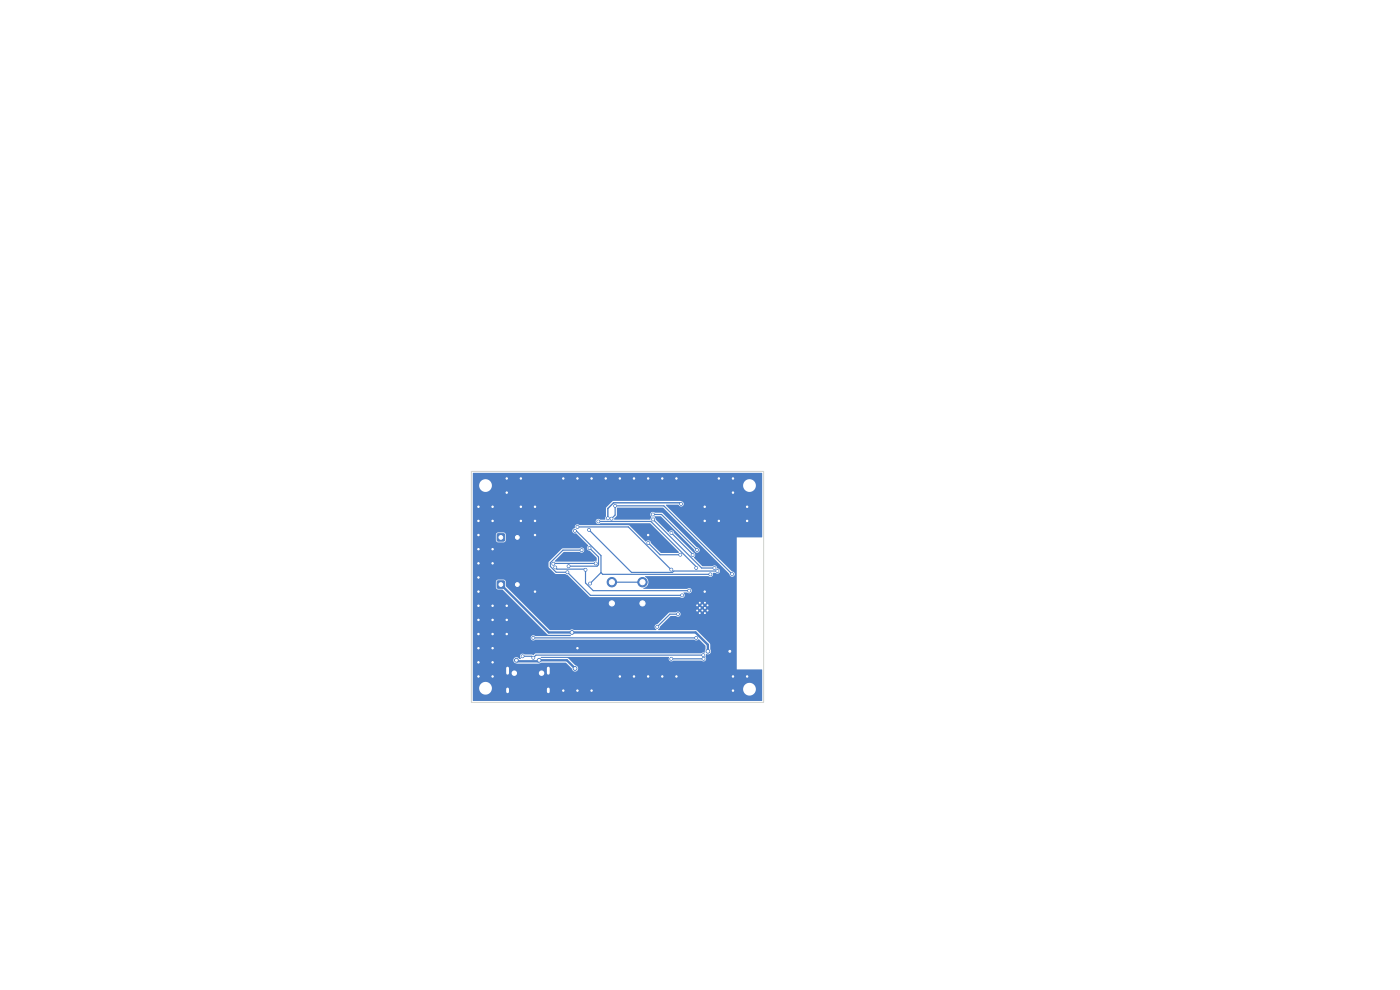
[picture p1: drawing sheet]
<svg xmlns="http://www.w3.org/2000/svg" width="297mm" height="210mm" viewBox="0 0 297 210" stroke-linecap="round" stroke-linejoin="round" font-family="sans-serif">
<g fill="#4d7fc4" stroke="#4d7fc4" stroke-width=".21">
<path d="M105.5 113.3h1.5v1.4h-1.5z"/>
<path d="M105.5 123.3h1.5v1.4h-1.5z"/>
<circle cx="109.7" cy="114" r=".8"/>
<circle cx="109.7" cy="124" r=".8"/>
<circle cx="129.8" cy="123.5" r="1"/>
<circle cx="136.3" cy="123.5" r="1"/>
<circle cx="129.8" cy="128" r="1"/>
<circle cx="136.3" cy="128" r="1"/>
<circle cx="149.5" cy="127.9" r=".3"/>
<circle cx="148.5" cy="127.9" r=".3"/>
<circle cx="150.1" cy="128.4" r=".3"/>
<circle cx="149" cy="128.4" r=".3"/>
<circle cx="147.9" cy="128.4" r=".3"/>
<circle cx="149.5" cy="129" r=".3"/>
<circle cx="148.5" cy="129" r=".3"/>
<circle cx="150.1" cy="129.5" r=".3"/>
<circle cx="149" cy="129.5" r=".3"/>
<circle cx="147.9" cy="129.5" r=".3"/>
<circle cx="149.5" cy="130.1" r=".3"/>
<circle cx="148.5" cy="130.1" r=".3"/>
<circle cx="107.5" cy="101.5" r=".3"/>
<circle cx="155.5" cy="104.5" r=".3"/>
<circle cx="101.5" cy="125.5" r=".3"/>
<circle cx="104.5" cy="128.5" r=".3"/>
<circle cx="137.5" cy="113.5" r=".3"/>
<circle cx="101.5" cy="134.5" r=".3"/>
<circle cx="101.5" cy="128.5" r=".3"/>
<circle cx="140.5" cy="143.5" r=".3"/>
<circle cx="104.5" cy="143.5" r=".3"/>
<circle cx="119.5" cy="146.5" r=".3"/>
<circle cx="158.5" cy="110.5" r=".3"/>
<circle cx="104.5" cy="131.5" r=".3"/>
<circle cx="104.5" cy="110.5" r=".3"/>
<circle cx="107.5" cy="128.5" r=".3"/>
<circle cx="149.5" cy="110.5" r=".3"/>
<circle cx="143.5" cy="143.5" r=".3"/>
<circle cx="104.5" cy="119.5" r=".3"/>
<circle cx="140.5" cy="101.5" r=".3"/>
<circle cx="131.5" cy="101.5" r=".3"/>
<circle cx="101.5" cy="107.5" r=".3"/>
<circle cx="143.5" cy="101.5" r=".3"/>
<circle cx="122.5" cy="137.5" r=".3"/>
<circle cx="107.5" cy="134.5" r=".3"/>
<circle cx="158.5" cy="107.5" r=".3"/>
<circle cx="155.5" cy="101.5" r=".3"/>
<circle cx="154.8" cy="138.2" r=".4"/>
<circle cx="128.5" cy="101.5" r=".3"/>
<circle cx="152.5" cy="110.5" r=".3"/>
<circle cx="152.5" cy="101.5" r=".3"/>
<circle cx="107.5" cy="104.5" r=".3"/>
<circle cx="113.5" cy="110.5" r=".3"/>
<circle cx="104.5" cy="134.5" r=".3"/>
<circle cx="101.5" cy="116.5" r=".3"/>
<circle cx="137.5" cy="101.5" r=".3"/>
<circle cx="113.5" cy="107.5" r=".3"/>
<circle cx="101.5" cy="110.5" r=".3"/>
<circle cx="119.5" cy="101.5" r=".3"/>
<circle cx="110.5" cy="101.5" r=".3"/>
<circle cx="122.5" cy="101.5" r=".3"/>
<circle cx="107.5" cy="131.5" r=".3"/>
<circle cx="137.5" cy="143.5" r=".3"/>
<circle cx="149.5" cy="125.5" r=".3"/>
<circle cx="104.5" cy="107.5" r=".3"/>
<circle cx="113.5" cy="125.5" r=".3"/>
<circle cx="134.5" cy="101.5" r=".3"/>
<circle cx="101.5" cy="140.5" r=".3"/>
<circle cx="155.5" cy="146.5" r=".3"/>
<circle cx="149.5" cy="107.5" r=".3"/>
<circle cx="110.5" cy="110.5" r=".3"/>
<circle cx="113.5" cy="113.5" r=".3"/>
<circle cx="125.5" cy="146.5" r=".3"/>
<circle cx="101.5" cy="113.5" r=".3"/>
<circle cx="158.5" cy="143.5" r=".3"/>
<circle cx="131.5" cy="143.5" r=".3"/>
<circle cx="134.5" cy="143.5" r=".3"/>
<circle cx="104.5" cy="116.5" r=".3"/>
<circle cx="101.5" cy="131.5" r=".3"/>
<circle cx="101.5" cy="122.5" r=".3"/>
<circle cx="122.5" cy="146.5" r=".3"/>
<circle cx="101.5" cy="119.5" r=".3"/>
<circle cx="101.5" cy="137.5" r=".3"/>
<circle cx="104.5" cy="140.5" r=".3"/>
<circle cx="110.5" cy="107.5" r=".3"/>
<circle cx="101.5" cy="143.5" r=".3"/>
<circle cx="125.5" cy="101.5" r=".3"/>
<circle cx="155.5" cy="143.5" r=".3"/>
<circle cx="104.5" cy="137.5" r=".3"/>
<circle cx="122" cy="141.8" r=".4"/>
<circle cx="114.4" cy="140.1" r=".4"/>
<circle cx="109.5" cy="140.1" r=".4"/>
<circle cx="113.1" cy="139.5" r=".3"/>
<circle cx="149.2" cy="139" r=".3"/>
<circle cx="110.9" cy="139.2" r=".3"/>
<circle cx="147.7" cy="135.3" r=".3"/>
<circle cx="113.1" cy="135.3" r=".3"/>
<circle cx="129" cy="109.9" r=".3"/>
<circle cx="144.5" cy="106.9" r=".3"/>
<circle cx="121.3" cy="134.2" r=".4"/>
<circle cx="150.2" cy="138.2" r=".4"/>
<circle cx="122" cy="112.6" r=".3"/>
<circle cx="125.2" cy="123.8" r=".3"/>
<circle cx="150.7" cy="121.8" r=".3"/>
<circle cx="146.9" cy="117.7" r=".3"/>
<circle cx="142.4" cy="113.1" r=".3"/>
<circle cx="138.5" cy="110.2" r=".3"/>
<circle cx="151.6" cy="120.5" r=".3"/>
<circle cx="147.9" cy="116.7" r=".3"/>
<circle cx="138.5" cy="109.1" r=".3"/>
<circle cx="126.9" cy="110.6" r=".3"/>
<circle cx="147.7" cy="120.5" r=".3"/>
<circle cx="139.4" cy="133" r=".3"/>
<circle cx="143.8" cy="130.3" r=".3"/>
<circle cx="144.3" cy="117.7" r=".3"/>
<circle cx="137.5" cy="115.2" r=".3"/>
<circle cx="120.4" cy="121.4" r=".3"/>
<circle cx="144.7" cy="126.3" r=".3"/>
<circle cx="123.4" cy="116.7" r=".3"/>
<circle cx="146.2" cy="125.3" r=".3"/>
<circle cx="117.8" cy="120.4" r=".3"/>
<circle cx="124.2" cy="120.9" r=".3"/>
<circle cx="152.2" cy="121.1" r=".3"/>
<circle cx="124.9" cy="112.4" r=".3"/>
<circle cx="130.5" cy="107.3" r=".3"/>
<circle cx="129.7" cy="110" r=".3"/>
<circle cx="155.3" cy="121.8" r=".3"/>
<circle cx="117.4" cy="119.6" r=".3"/>
<circle cx="126.4" cy="119.5" r=".3"/>
<circle cx="120.6" cy="120.1" r=".3"/>
<circle cx="125.1" cy="116.3" r=".3"/>
<circle cx="142.4" cy="139.8" r=".3"/>
<circle cx="149.2" cy="139.8" r=".3"/>
<circle cx="142.4" cy="120.8" r=".3"/>
<circle cx="122.5" cy="111.8" r=".3"/>
</g>
<path d="M107.7 141.7v1.1M107.7 146.2v.6M116.3 141.7v1.1M116.3 146.2v.6" fill="none" stroke="#4d7fc4" stroke-width="1"/>
<path d="M106.2 124l10.2 10.2h31.2l2.6 2.6v1.4M109.7 124l4 4h22.6l.4 .4h12.3M147.9 129.5h1.1v.6M148.4 130.1h1.1v2.8l5.3 5.3M148.4 127.9h1.1M107.7 146.5h8.6M109.5 140.1l.3 .2h4.4l.2-.2h5.9l1.7 1.7" fill="none" stroke="#4d7fc4" stroke-width=".5"/>
<g fill="none" stroke="#4d7fc4" stroke-width=".25">
<path d="M122 112.6h.2l5.3 5.3v3.6M122.5 111.8h10.8l9.1 9M123.4 116.7h-4l-2.7 2.7v.8l1.3 1.2h2.4l4.9 4.9h19.4M124.9 112.4l9.1 9h8.7l.2-.3h9.3M125.1 116.3l1.9 1.9v1.6l-.3 .3h-6.1M126.4 119.5l-9 .1M126.9 110.6h11.2l9.6 9.6v.3M129.7 110l.8-.7v-2h10.3l14.5 14.5M137.5 115.2l2.5 2.5h4.3M138.5 109.1h1.8l7.6 7.6M138.5 110.2l10.3 10.3h2.8M142.4 113.1l4.5 4.5v.1"/>
<path d="M113.1 135.3h34.6M117.8 120.4l.3 .3h6l.1 .2v2.8l1.6 1.6h20.4M127.5 121.5l.4 .3h22.8M127.5 121.5l-2.3 2.3M129.8 123.5h6.5M142.4 139.8h6.9M143.8 130.3h-1.7l-2.7 2.7M149.2 139h-35.5l-.6 .5-.3-.3h-1.9"/>
</g>
<path d="M144.5 106.9l-.2-.2h-14.1l-1.2 1.2v2" fill="none" stroke="#4d7fc4" stroke-width=".3"/>
<path d="M100.3 100.3l61.4 .1v13.6h-5.4v28h5.4v6.7h-61.4v-2.8h1.3a1.35 1.35 0 0 0 1.3 1.5 1.35 1.35 0 0 0 1.5-1.3h53.2v.2a1.35 1.35 0 0 0 2.1 1.1 1.35 1.35 0 0 0 0-2.4 1.35 1.35 0 0 0-2.1 1.1h-53.2v-.2a1.35 1.35 0 0 0-1.4-1.3 1.35 1.35 0 0 0-1.4 1.3h-1.3v-3.2h8.2v.2a.58 .58 0 0 0 .7 .5 .58 .58 0 0 0 .5-.7h4.6v.2a.58 .58 0 0 0 .9 .4 .58 .58 0 0 0 0-1 .58 .58 0 0 0-.9 .4h-4.6l-.1-.1a.58 .58 0 0 0-.6-.4 .58 .58 0 0 0-.5 .5h-8.2v-19.3h4.9v1.2l.1 .3 1.3 .2 9.5 9.5 4.8 .1 .2 .1-7.6 .1a.56 .56 0 0 0-.8 .1 .56 .56 0 0 0 .1 .8 .56 .56 0 0 0 .8-.1h33.7a.78 .78 0 0 0 1-.1l1.4 1.4-.2 1.4-.7 .2h-35.1l-.5 .4-2-.2a.59 .59 0 0 0-.8 .1 .59 .59 0 0 0 .1 .8l-.4 .1a.68 .68 0 0 0-1.2 0 .68 .68 0 0 0 .8 1h4.5l.6-.2h5.2l1.4 1.3a.66 .66 0 0 0 .7 .5 .66 .66 0 0 0 .6-.6 .66 .66 0 0 0-.7-.7l-1.7-1.5h-5.5l-.1-.2h27.2a.59 .59 0 0 0 .2 .8 .59 .59 0 0 0 .8-.1l6 .1a.59 .59 0 0 0 .8-.1 .59 .59 0 0 0 0-.8l.1-.5a.7 .7 0 0 0 .9-.2 .7 .7 0 0 0 0-.9l-.1-1.2-2.8-2.8-8.2-.1 .4-.7 2.2-2.2h1.2a.56 .56 0 0 0 .8-.1 .56 .56 0 0 0 0-.8 .56 .56 0 0 0-.8 .1l-1.5 .1-2.4 2.4a.62 .62 0 0 0-.6 .5 .62 .62 0 0 0 .4 .7l-17.5 .1-.5-.2-.4 .2-4.3-.1-9.3-9.2v-1.1l-.3-.3h-1.4l-.4 .4h-4.9v-4.1h16.1v1.1l1.4 1.3 2.1 .1 .5 .2 4.8 4.7h19.1a.57 .57 0 0 0 .8 0 .57 .57 0 0 0-.1-.9l.1-.1h.7a.57 .57 0 0 0 .8 0 .57 .57 0 0 0 0-.8 .57 .57 0 0 0-.8 0h-9.2l-.1-.1a1.34 1.34 0 0 0 1-1.1 1.34 1.34 0 0 0-.7-1.4l13.5-.1a.62 .62 0 0 0 .7 .1 .62 .62 0 0 0 .3-.8h.5a.6 .6 0 0 0 .9-.2 .6 .6 0 0 0-.6-.8v-.1a.58 .58 0 0 0-1-.3h-2.1l-1.8-1.9a.57 .57 0 0 0 .3-.5 .57 .57 0 0 0-.4-.5l-4.1-4.2a.56 .56 0 0 0-.5-.5 .56 .56 0 0 0-.6 .4h-.1l-2.7-2.7-.2-.7h1.3l7.1 7.1a.57 .57 0 0 0 .6 .6 .57 .57 0 0 0 .5-.5 .57 .57 0 0 0-.6-.6l-7.2-7.3-1.7-.1a.58 .58 0 0 0-.9 .1 .58 .58 0 0 0 .2 .9l-.3 .5-7.6-.1 .5-.7 .1-1.7h9.8l14.1 14.1a.56 .56 0 0 0 .6 .5 .56 .56 0 0 0 .5-.6 .56 .56 0 0 0-.6-.5l-14-14 .1-.1h2.5l.2 .1a.58 .58 0 0 0 .9-.2 .58 .58 0 0 0-.6-.7h-14.3l-1.5 1.4-.2 2.5h-1.1a.56 .56 0 0 0-.8 .1 .56 .56 0 0 0 .1 .8 .56 .56 0 0 0 .8-.1h10.5l6.1 6.2-.1 .1h-3.7l-2.1-2.1a.64 .64 0 0 0-.5-.6 .64 .64 0 0 0-.7 .3l-3.5-3.5h-10.5a.6 .6 0 0 0-.8-.1 .6 .6 0 0 0-.2 .7 .59 .59 0 0 0-.5 .8 .59 .59 0 0 0 .9 .4l2.5 2.5a.61 .61 0 0 0-.3 .7 .61 .61 0 0 0 .6 .4l1.5 1.5-.1 .7-.6 .1h-8.2l1.9-2h3.3a.57 .57 0 0 0 .9 0 .57 .57 0 0 0 0-.8 .57 .57 0 0 0-.9 0h-3.6l-2.9 3h-16.1v-5.9h4.9v1.3l.3 .3h1.4l.4-.4v-1.3l-.4-.3h-1.3l-.4 .4h-4.9v-10.5h1.3a1.35 1.35 0 0 0 1.4 1.5 1.35 1.35 0 0 0 1.4-1.5h53.2v.2a1.35 1.35 0 0 0 2.1 1.1 1.35 1.35 0 0 0 0-2.4 1.35 1.35 0 0 0-2.1 1.1h-53.2l-.1-.2a1.35 1.35 0 0 0-1.4-1.1 1.35 1.35 0 0 0-1.3 1.3h-1.3z" fill="#4d7fc4"/>
<path d="M100 100h62v49h-62z" fill="none" stroke="#d0d2cd" stroke-width=".21"/>
<g fill="#fff" stroke="#fff" stroke-width=".21">
<circle cx="107.5" cy="101.5" r=".15"/>
<circle cx="155.5" cy="104.5" r=".15"/>
<circle cx="101.5" cy="125.5" r=".15"/>
<circle cx="104.5" cy="128.5" r=".15"/>
<circle cx="137.5" cy="113.5" r=".15"/>
<circle cx="101.5" cy="134.5" r=".15"/>
<circle cx="101.5" cy="128.5" r=".15"/>
<circle cx="140.5" cy="143.5" r=".15"/>
<circle cx="104.5" cy="143.5" r=".15"/>
<circle cx="119.5" cy="146.5" r=".15"/>
<circle cx="158.5" cy="110.5" r=".15"/>
<circle cx="104.5" cy="131.5" r=".15"/>
<circle cx="104.5" cy="110.5" r=".15"/>
<circle cx="107.5" cy="128.5" r=".15"/>
<circle cx="149.5" cy="110.5" r=".15"/>
<circle cx="143.5" cy="143.5" r=".15"/>
<circle cx="104.5" cy="119.5" r=".15"/>
<circle cx="140.5" cy="101.5" r=".15"/>
<circle cx="131.5" cy="101.5" r=".15"/>
<circle cx="101.5" cy="107.5" r=".15"/>
<circle cx="143.5" cy="101.5" r=".15"/>
<circle cx="122.5" cy="137.5" r=".15"/>
<circle cx="107.5" cy="134.5" r=".15"/>
<circle cx="158.5" cy="107.5" r=".15"/>
<circle cx="155.5" cy="101.5" r=".15"/>
<circle cx="154.8" cy="138.2" r=".2"/>
<circle cx="128.5" cy="101.5" r=".15"/>
<circle cx="152.5" cy="110.5" r=".15"/>
<circle cx="152.5" cy="101.5" r=".15"/>
<circle cx="107.5" cy="104.5" r=".15"/>
<circle cx="113.5" cy="110.5" r=".15"/>
<circle cx="104.5" cy="134.5" r=".15"/>
<circle cx="101.5" cy="116.5" r=".15"/>
<circle cx="137.5" cy="101.5" r=".15"/>
<circle cx="113.5" cy="107.5" r=".15"/>
<circle cx="101.5" cy="110.5" r=".15"/>
<circle cx="119.5" cy="101.5" r=".15"/>
<circle cx="110.5" cy="101.5" r=".15"/>
<circle cx="122.5" cy="101.5" r=".15"/>
<circle cx="107.5" cy="131.5" r=".15"/>
<circle cx="137.5" cy="143.5" r=".15"/>
<circle cx="149.5" cy="125.5" r=".15"/>
<circle cx="104.5" cy="107.5" r=".15"/>
<circle cx="113.5" cy="125.5" r=".15"/>
<circle cx="134.5" cy="101.5" r=".15"/>
<circle cx="101.5" cy="140.5" r=".15"/>
<circle cx="155.5" cy="146.5" r=".15"/>
<circle cx="149.5" cy="107.5" r=".15"/>
<circle cx="110.5" cy="110.5" r=".15"/>
<circle cx="113.5" cy="113.5" r=".15"/>
<circle cx="125.5" cy="146.5" r=".15"/>
<circle cx="101.5" cy="113.5" r=".15"/>
<circle cx="158.5" cy="143.5" r=".15"/>
<circle cx="131.5" cy="143.5" r=".15"/>
<circle cx="134.5" cy="143.5" r=".15"/>
<circle cx="104.5" cy="116.5" r=".15"/>
<circle cx="101.5" cy="131.5" r=".15"/>
<circle cx="101.5" cy="122.5" r=".15"/>
<circle cx="122.5" cy="146.5" r=".15"/>
<circle cx="101.5" cy="119.5" r=".15"/>
<circle cx="101.5" cy="137.5" r=".15"/>
<circle cx="104.5" cy="140.5" r=".15"/>
<circle cx="110.5" cy="107.5" r=".15"/>
<circle cx="101.5" cy="143.5" r=".15"/>
<circle cx="125.5" cy="101.5" r=".15"/>
<circle cx="155.5" cy="143.5" r=".15"/>
<circle cx="104.5" cy="137.5" r=".15"/>
<circle cx="122" cy="141.8" r=".2"/>
<circle cx="114.4" cy="140.1" r=".2"/>
<circle cx="109.6" cy="140.1" r=".2"/>
<circle cx="113.1" cy="139.5" r=".15"/>
<circle cx="149.2" cy="139" r=".15"/>
<circle cx="110.9" cy="139.2" r=".15"/>
<circle cx="147.7" cy="135.3" r=".15"/>
<circle cx="113.1" cy="135.3" r=".15"/>
<circle cx="129" cy="109.9" r=".15"/>
<circle cx="144.5" cy="106.9" r=".15"/>
<circle cx="121.3" cy="134.2" r=".2"/>
<circle cx="150.2" cy="138.2" r=".2"/>
<circle cx="122" cy="112.6" r=".15"/>
<circle cx="125.2" cy="123.8" r=".15"/>
<circle cx="150.7" cy="121.8" r=".15"/>
<circle cx="146.9" cy="117.7" r=".15"/>
<circle cx="142.4" cy="113.1" r=".15"/>
<circle cx="138.5" cy="110.2" r=".15"/>
<circle cx="151.6" cy="120.5" r=".15"/>
<circle cx="147.9" cy="116.7" r=".15"/>
<circle cx="138.5" cy="109.1" r=".15"/>
<circle cx="126.9" cy="110.6" r=".15"/>
<circle cx="147.7" cy="120.5" r=".15"/>
<circle cx="139.4" cy="133" r=".15"/>
<circle cx="143.8" cy="130.3" r=".15"/>
<circle cx="144.3" cy="117.7" r=".15"/>
<circle cx="137.5" cy="115.2" r=".15"/>
<circle cx="120.4" cy="121.4" r=".15"/>
<circle cx="144.7" cy="126.3" r=".15"/>
<circle cx="123.4" cy="116.7" r=".15"/>
<circle cx="146.2" cy="125.3" r=".15"/>
<circle cx="117.8" cy="120.4" r=".15"/>
<circle cx="124.2" cy="120.9" r=".15"/>
<circle cx="152.2" cy="121.1" r=".15"/>
<circle cx="124.9" cy="112.4" r=".15"/>
<circle cx="130.5" cy="107.3" r=".15"/>
<circle cx="129.7" cy="110" r=".15"/>
<circle cx="155.3" cy="121.8" r=".15"/>
<circle cx="117.4" cy="119.6" r=".15"/>
<circle cx="126.4" cy="119.5" r=".15"/>
<circle cx="120.6" cy="120.1" r=".15"/>
<circle cx="125.1" cy="116.3" r=".15"/>
<circle cx="142.4" cy="139.8" r=".15"/>
<circle cx="149.3" cy="139.8" r=".15"/>
<circle cx="142.4" cy="120.8" r=".15"/>
<circle cx="122.5" cy="111.8" r=".15"/>
<circle cx="159" cy="103" r="1.1"/>
<circle cx="159" cy="146.2" r="1.1"/>
<circle cx="103" cy="146" r="1.1"/>
<circle cx="106.2" cy="114" r=".4"/>
<circle cx="109.8" cy="114" r=".4"/>
<circle cx="103" cy="103" r="1.1"/>
<circle cx="106.2" cy="124" r=".4"/>
<circle cx="109.8" cy="124" r=".4"/>
<circle cx="129.8" cy="123.5" r=".55"/>
<circle cx="136.3" cy="123.5" r=".55"/>
<circle cx="129.8" cy="128" r=".55"/>
<circle cx="136.3" cy="128" r=".55"/>
<circle cx="149.6" cy="127.9" r=".1"/>
<circle cx="148.5" cy="127.9" r=".1"/>
<circle cx="150.1" cy="128.4" r=".1"/>
<circle cx="149" cy="128.4" r=".1"/>
<circle cx="147.9" cy="128.4" r=".1"/>
<circle cx="149.6" cy="129" r=".1"/>
<circle cx="148.4" cy="129" r=".1"/>
<circle cx="150.1" cy="129.5" r=".1"/>
<circle cx="149" cy="129.5" r=".1"/>
<circle cx="147.9" cy="129.5" r=".1"/>
<circle cx="149.5" cy="130.1" r=".1"/>
<circle cx="148.4" cy="130.1" r=".1"/>
<circle cx="109.1" cy="142.8" r=".33"/>
<circle cx="114.9" cy="142.8" r=".33"/>
</g>
<path d="M107.7 141.7v1.1M107.7 146.2v.6M116.3 141.7v1.1M116.3 146.2v.6" fill="none" stroke="#fff" stroke-width=".6"/>
</svg>
